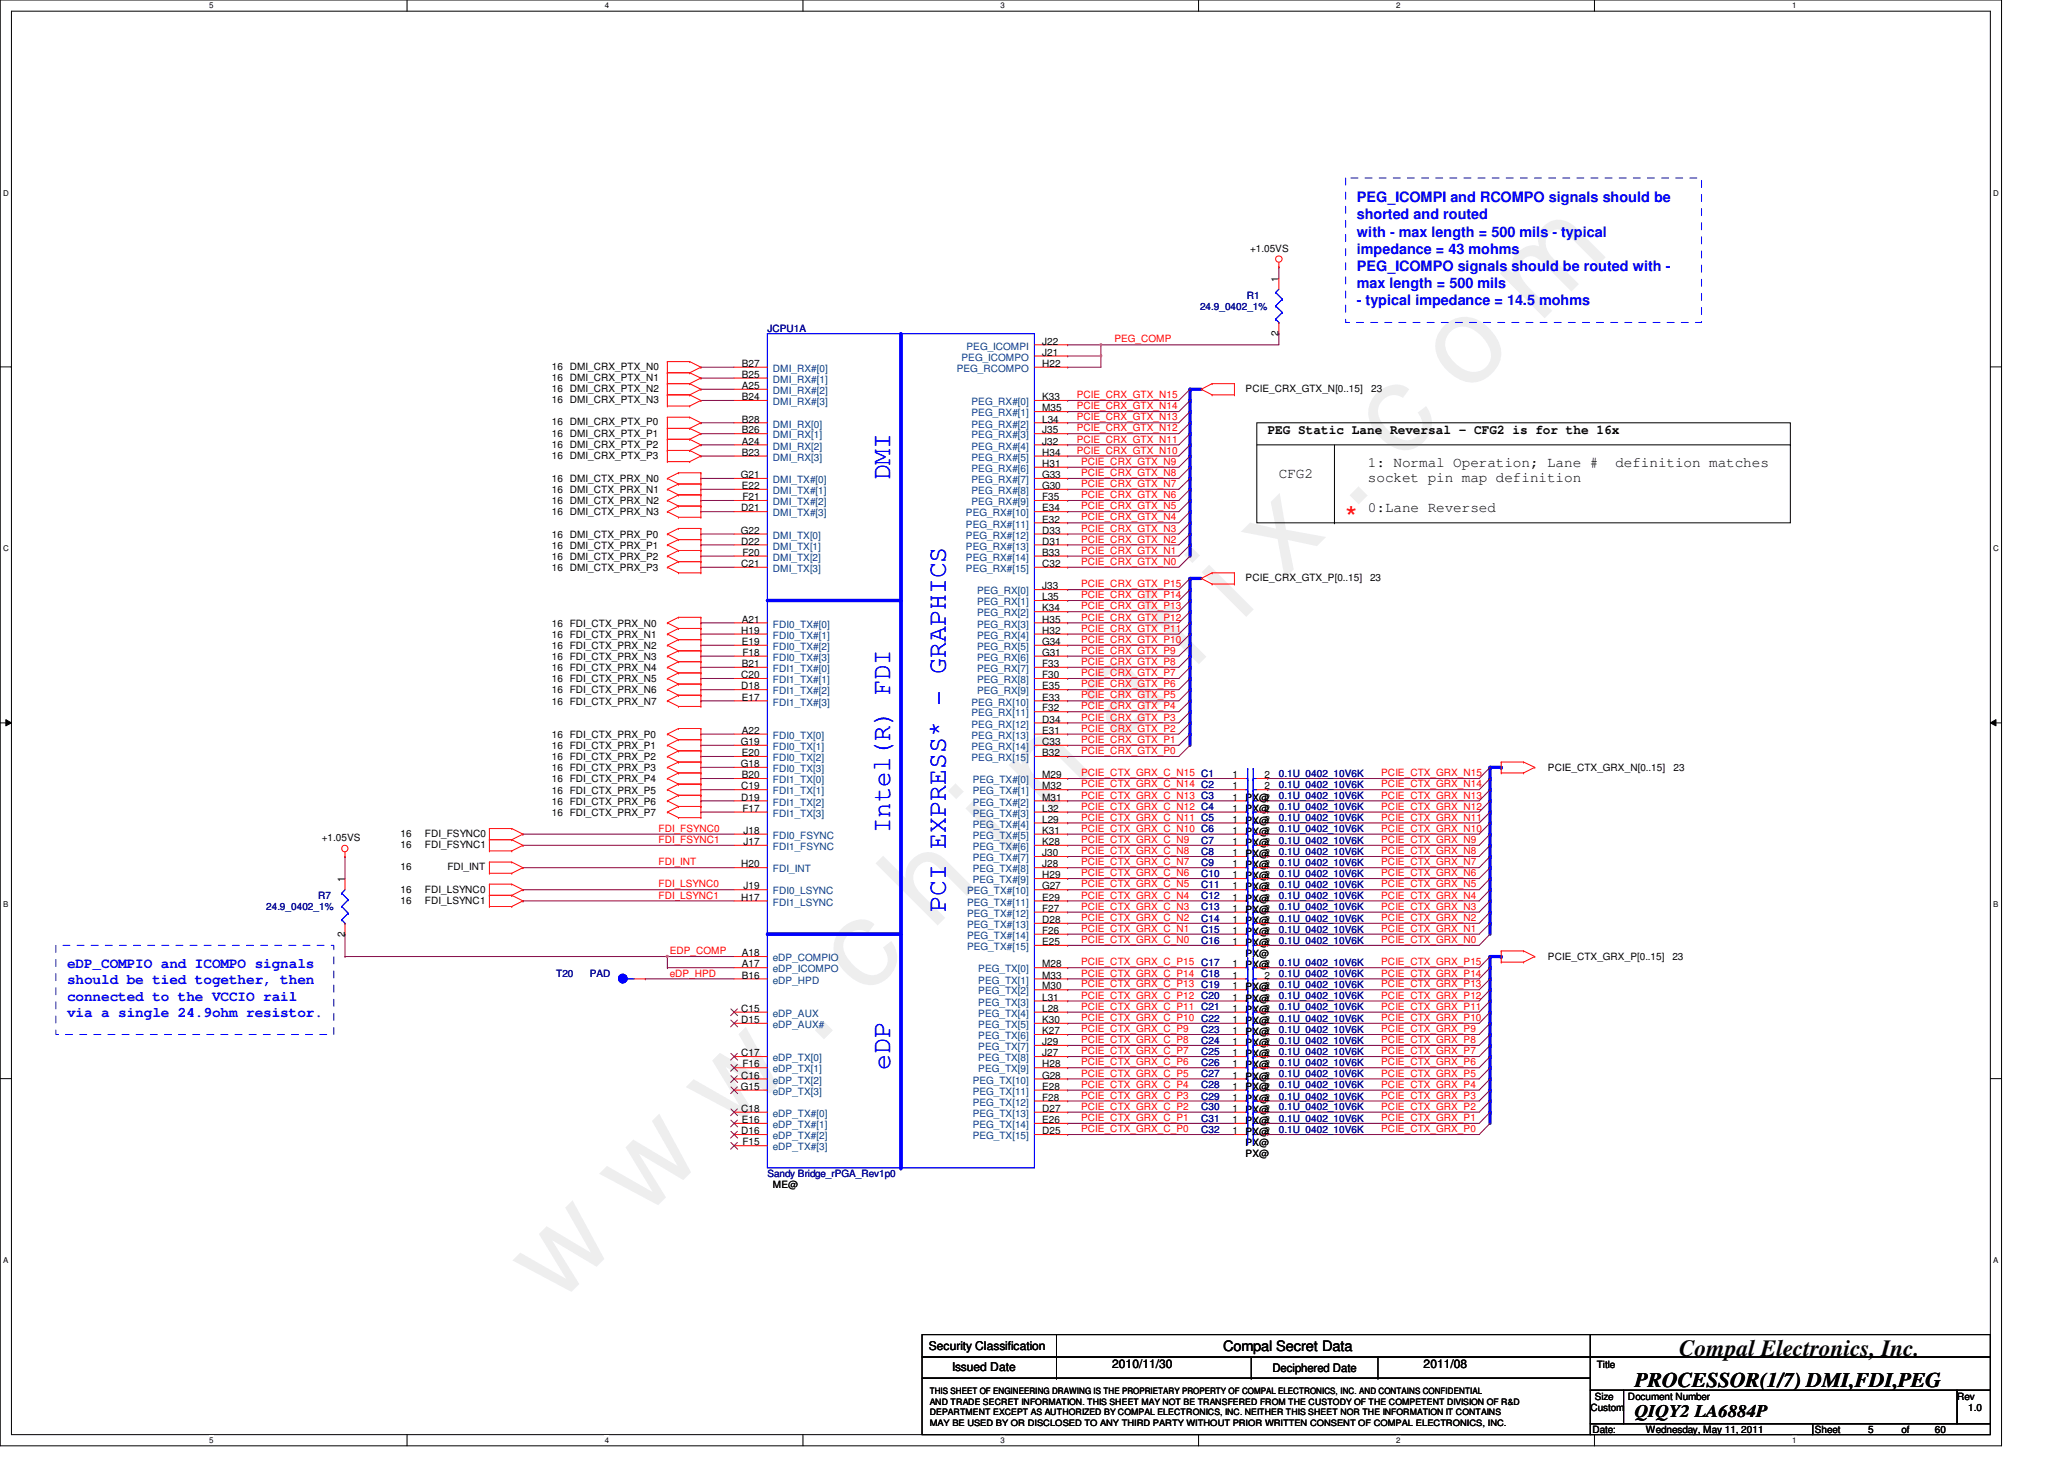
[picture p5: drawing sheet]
<svg xmlns="http://www.w3.org/2000/svg" width="297mm" height="210mm" viewBox="0 0 297 210" stroke-linecap="round" stroke-linejoin="round" font-family="sans-serif">
<defs><g id="words">
<text font-size="17.6" fill="#f0f" x="80.1" y="188" transform="rotate(-45 80.1 188)">w w w . c h i n a f i x . c o m</text>
<text font-size="4.3" fill="#f00" x="193.7" y="75.9">*</text>
<g font-size="3.8" fill="#00f">
<text x="128.1" y="69.1" transform="rotate(-90 128.1 69.1)">DMI</text>
<text x="128.1" y="119.8" transform="rotate(-90 128.1 119.8)">Intel(R) FDI</text>
<text x="136.1" y="131.2" transform="rotate(-90 136.1 131.2)">PCI EXPRESS* - GRAPHICS</text>
<text x="128.1" y="154" transform="rotate(-90 128.1 154)">eDP</text>
</g>
<text font-size="3.3" x="241.7" y="195.1">Compal Electronics, Inc.</text>
<text font-size="3" x="235.3" y="199.5">PROCESSOR(1/7) DMI,FDI,PEG</text>
<text font-size="2.5" x="235.3" y="203.9">QIQY2 LA6884P</text>
<g font-size="2.1" fill="#00f">
<text x="195.3" y="29.1">PEG_ICOMPI and RCOMPO signals should be</text>
<text x="195.3" y="31.6">shorted and routed</text>
<text x="195.3" y="34">with - max length = 500 mils - typical</text>
<text x="195.3" y="36.5">impedance = 43 mohms</text>
<text x="195.3" y="38.9">PEG_ICOMPO signals should be routed with -</text>
<text x="195.3" y="41.4">max length = 500 mils</text>
<text x="195.3" y="43.9">- typical impedance = 14.5 mohms</text>
<text x="9.6" y="139.3">eDP_COMPIO and ICOMPO signals</text>
<text x="9.6" y="141.6">should be tied together, then</text>
<text x="9.6" y="144">connected to the VCCIO rail</text>
<text x="9.6" y="146.3">via a single 24.9ohm resistor.</text>
</g>
<g font-size="2.1">
<text x="184" y="68.8">CFG2</text>
<text x="196.9" y="67.2">1: Normal Operation; Lane #</text>
<text x="196.9" y="69.4">socket pin map definition</text>
<text x="232.5" y="67.2">definition matches</text>
<text x="196.9" y="73.6">0:Lane Reversed</text>
<text x="176" y="194.4">Compal Secret Data</text>
</g>
<text font-size="1.9" x="182.4" y="62.4">PEG Static Lane Reversal - CFG2 is for the 16x</text>
<g font-size="1.7">
<text x="133.7" y="194.3">Security Classification</text>
<text x="137" y="197.3">Issued Date</text>
<text x="160" y="196.8">2010/11/30</text>
<text x="183.1" y="197.4">Deciphered Date</text>
<text x="204.9" y="196.8">2011/08</text>
</g>
<g font-size="1.4">
<text x="179.9" y="36.2">+1.05VS</text>
<text x="184" y="40.5" transform="rotate(-90 184 40.5)">1</text>
<text x="79.4" y="53.2">16 DMI_CRX_PTX_N0</text>
<text x="106.8" y="52.8">B27</text>
<text x="150" y="49.6">J22</text>
<text x="150" y="51.2">J21</text>
<text x="150" y="52.8">H22</text>
<text x="184" y="48.3" transform="rotate(-90 184 48.3)">2</text>
<text x="79.4" y="54.8">16 DMI_CRX_PTX_N1</text>
<text x="79.4" y="58">16 DMI_CRX_PTX_N3</text>
<text x="79.4" y="56.4">16 DMI_CRX_PTX_N2</text>
<text x="106.8" y="54.4">B25</text>
<text x="106.8" y="56">A25</text>
<text x="106.8" y="57.6">B24</text>
<text x="150" y="57.6">K33</text>
<text x="150" y="59.2">M35</text>
<text x="179.3" y="56.4">PCIE_CRX_GTX_N[0..15]</text>
<text x="197.3" y="56.4">23</text>
<text x="79.4" y="61.2">16 DMI_CRX_PTX_P0</text>
<text x="79.4" y="66">16 DMI_CRX_PTX_P3</text>
<text x="79.4" y="64.4">16 DMI_CRX_PTX_P2</text>
<text x="79.4" y="62.8">16 DMI_CRX_PTX_P1</text>
<text x="106.8" y="60.8">B28</text>
<text x="106.8" y="62.4">B26</text>
<text x="106.8" y="64">A24</text>
<text x="106.8" y="65.6">B23</text>
<text x="150" y="60.8">L34</text>
<text x="150" y="62.4">J35</text>
<text x="150" y="64">J32</text>
<text x="150" y="65.6">H34</text>
<text x="79.4" y="71">16 DMI_CTX_PRX_N1</text>
<text x="79.4" y="69.4">16 DMI_CTX_PRX_N0</text>
<text x="106.6" y="68.8">G21</text>
<text x="106.8" y="70.4">E22</text>
<text x="106.8" y="72">F21</text>
<text x="150" y="67.2">H31</text>
<text x="150" y="68.8">G33</text>
<text x="150" y="70.4">G30</text>
<text x="150" y="72">F35</text>
<text x="79.4" y="77.4">16 DMI_CTX_PRX_P0</text>
<text x="79.4" y="74.2">16 DMI_CTX_PRX_N3</text>
<text x="79.4" y="72.6">16 DMI_CTX_PRX_N2</text>
<text x="106.6" y="76.8">G22</text>
<text x="106.7" y="73.6">D21</text>
<text x="150" y="73.6">E34</text>
<text x="150" y="75.2">E32</text>
<text x="150" y="76.8">D33</text>
<text x="79.4" y="82.2">16 DMI_CTX_PRX_P3</text>
<text x="79.4" y="80.6">16 DMI_CTX_PRX_P2</text>
<text x="79.4" y="79">16 DMI_CTX_PRX_P1</text>
<text x="106.7" y="78.4">D22</text>
<text x="106.7" y="81.6">C21</text>
<text x="106.8" y="80">F20</text>
<text x="150" y="78.4">D31</text>
<text x="150" y="80">B33</text>
<text x="150" y="81.6">C32</text>
<text x="179.3" y="83.6">PCIE_CRX_GTX_P[0..15]</text>
<text x="197.2" y="83.6">23</text>
<text x="106.8" y="89.6">A21</text>
<text x="150" y="84.8">J33</text>
<text x="150" y="86.4">L35</text>
<text x="150" y="88">K34</text>
<text x="150" y="89.6">H35</text>
<text x="79.4" y="90.2">16 FDI_CTX_PRX_N0</text>
<text x="79.4" y="91.8">16 FDI_CTX_PRX_N1</text>
<text x="79.4" y="93.4">16 FDI_CTX_PRX_N2</text>
<text x="79.4" y="95">16 FDI_CTX_PRX_N3</text>
<text x="106.7" y="91.2">H19</text>
<text x="106.8" y="92.8">E19</text>
<text x="106.8" y="96">B21</text>
<text x="106.8" y="94.4">F18</text>
<text x="150" y="91.2">H32</text>
<text x="150" y="92.8">G34</text>
<text x="150" y="94.4">G31</text>
<text x="150" y="96">F33</text>
<text x="79.4" y="96.6">16 FDI_CTX_PRX_N4</text>
<text x="79.4" y="98.2">16 FDI_CTX_PRX_N5</text>
<text x="79.4" y="99.8">16 FDI_CTX_PRX_N6</text>
<text x="79.4" y="101.4">16 FDI_CTX_PRX_N7</text>
<text x="106.7" y="97.6">C20</text>
<text x="106.7" y="99.2">D18</text>
<text x="106.8" y="100.8">E17</text>
<text x="150" y="97.6">F30</text>
<text x="150" y="99.2">E35</text>
<text x="150" y="100.8">E33</text>
<text x="79.4" y="106.2">16 FDI_CTX_PRX_P0</text>
<text x="79.4" y="107.8">16 FDI_CTX_PRX_P1</text>
<text x="106.6" y="107.2">G19</text>
<text x="106.8" y="105.6">A22</text>
<text x="150" y="102.4">F32</text>
<text x="150" y="104">D34</text>
<text x="150" y="105.6">E31</text>
<text x="150" y="107.2">C33</text>
<text x="79.4" y="109.4">16 FDI_CTX_PRX_P2</text>
<text x="79.4" y="111">16 FDI_CTX_PRX_P3</text>
<text x="79.4" y="112.6">16 FDI_CTX_PRX_P4</text>
<text x="106.6" y="110.4">G18</text>
<text x="106.7" y="113.6">C19</text>
<text x="106.8" y="108.8">E20</text>
<text x="106.8" y="112">B20</text>
<text x="150" y="108.8">B32</text>
<text x="150" y="112">M29</text>
<text x="150" y="113.6">M32</text>
<text x="177.4" y="112">1</text>
<text x="177.4" y="113.6">1</text>
<text x="182" y="112">2</text>
<text x="182" y="113.6">2</text>
<text x="222.8" y="111">PCIE_CTX_GRX_N[0..15]</text>
<text x="240.9" y="111">23</text>
<text x="79.4" y="114.2">16 FDI_CTX_PRX_P5</text>
<text x="79.4" y="115.8">16 FDI_CTX_PRX_P6</text>
<text x="79.4" y="117.4">16 FDI_CTX_PRX_P7</text>
<text x="106.7" y="115.2">D19</text>
<text x="106.8" y="116.8">F17</text>
<text x="107" y="120">J18</text>
<text x="150" y="115.2">M31</text>
<text x="150" y="116.8">L32</text>
<text x="150" y="118.4">L29</text>
<text x="150" y="120">K31</text>
<text x="177.4" y="118.4">1</text>
<text x="177.4" y="115.2">1</text>
<text x="177.4" y="116.8">1</text>
<text x="177.4" y="120">1</text>
<text x="179.3" y="118.5">PX@</text>
<text x="179.3" y="115.3">PX@</text>
<text x="179.3" y="116.9">PX@</text>
<text x="182" y="118.4">2</text>
<text x="182" y="115.2">2</text>
<text x="182" y="116.8">2</text>
<text x="182" y="120">2</text>
<text x="46.3" y="121.1">+1.05VS</text>
<text x="57.6" y="125.2">16</text>
<text x="57.6" y="120.4">16</text>
<text x="57.6" y="122">16</text>
<text x="61.2" y="120.4">FDI_FSYNC0</text>
<text x="61.2" y="122">FDI_FSYNC1</text>
<text x="64.4" y="125.2">FDI_INT</text>
<text x="106.7" y="124.8">H20</text>
<text x="107" y="121.6">J17</text>
<text x="150" y="121.6">K28</text>
<text x="150" y="123.2">J30</text>
<text x="150" y="124.8">J28</text>
<text x="177.4" y="123.2">1</text>
<text x="177.4" y="121.6">1</text>
<text x="177.4" y="124.8">1</text>
<text x="179.3" y="121.7">PX@</text>
<text x="179.3" y="124.9">PX@</text>
<text x="179.3" y="120.1">PX@</text>
<text x="179.3" y="123.3">PX@</text>
<text x="182" y="123.2">2</text>
<text x="182" y="121.6">2</text>
<text x="182" y="124.8">2</text>
<text x="49.6" y="126.9" transform="rotate(-90 49.6 126.9)">1</text>
<text x="57.6" y="128.4">16</text>
<text x="57.6" y="130">16</text>
<text x="61.2" y="128.4">FDI_LSYNC0</text>
<text x="61.2" y="130">FDI_LSYNC1</text>
<text x="106.7" y="129.6">H17</text>
<text x="107" y="128">J19</text>
<text x="150" y="126.4">H29</text>
<text x="150" y="128">G27</text>
<text x="150" y="129.6">E29</text>
<text x="150" y="131.2">F27</text>
<text x="177.4" y="129.6">1</text>
<text x="177.4" y="126.4">1</text>
<text x="177.4" y="131.2">1</text>
<text x="177.4" y="128">1</text>
<text x="179.3" y="126.5">PX@</text>
<text x="179.3" y="129.7">PX@</text>
<text x="179.3" y="128.1">PX@</text>
<text x="179.3" y="131.3">PX@</text>
<text x="182" y="129.6">2</text>
<text x="182" y="126.4">2</text>
<text x="182" y="131.2">2</text>
<text x="182" y="128">2</text>
<text x="49.6" y="134.7" transform="rotate(-90 49.6 134.7)">2</text>
<text x="106.8" y="137.6">A18</text>
<text x="150" y="132.8">D28</text>
<text x="150" y="134.4">F26</text>
<text x="150" y="136">E25</text>
<text x="177.4" y="134.4">1</text>
<text x="177.4" y="132.8">1</text>
<text x="177.4" y="136">1</text>
<text x="179.3" y="132.9">PX@</text>
<text x="179.3" y="134.5">PX@</text>
<text x="179.3" y="137.7">PX@</text>
<text x="179.3" y="136.1">PX@</text>
<text x="182" y="134.4">2</text>
<text x="182" y="132.8">2</text>
<text x="182" y="136">2</text>
<text x="106.8" y="140.8">B16</text>
<text x="106.8" y="139.2">A17</text>
<text x="150" y="139.2">M28</text>
<text x="150" y="140.8">M33</text>
<text x="150" y="142.4">M30</text>
<text x="150" y="144">L31</text>
<text x="177.4" y="144">1</text>
<text x="177.4" y="142.4">1</text>
<text x="177.4" y="140.8">1</text>
<text x="177.4" y="139.2">1</text>
<text x="179.3" y="139.3">PX@</text>
<text x="179.3" y="142.5">PX@</text>
<text x="182" y="144">2</text>
<text x="182" y="142.4">2</text>
<text x="182" y="140.8">2</text>
<text x="182" y="139.2">2</text>
<text x="222.8" y="138.2">PCIE_CTX_GRX_P[0..15]</text>
<text x="240.7" y="138.2">23</text>
<text x="106.7" y="145.6">C15</text>
<text x="106.7" y="147.2">D15</text>
<text x="150" y="145.6">L28</text>
<text x="150" y="147.2">K30</text>
<text x="150" y="148.8">K27</text>
<text x="177.4" y="147.2">1</text>
<text x="177.4" y="148.8">1</text>
<text x="177.4" y="145.6">1</text>
<text x="179.3" y="147.3">PX@</text>
<text x="179.3" y="145.7">PX@</text>
<text x="179.3" y="144.1">PX@</text>
<text x="179.3" y="148.9">PX@</text>
<text x="182" y="147.2">2</text>
<text x="182" y="148.8">2</text>
<text x="182" y="145.6">2</text>
<text x="106.7" y="152">C17</text>
<text x="106.7" y="155.2">C16</text>
<text x="106.8" y="153.6">F16</text>
<text x="150" y="150.4">J29</text>
<text x="150" y="152">J27</text>
<text x="150" y="153.6">H28</text>
<text x="150" y="155.2">G28</text>
<text x="177.4" y="155.2">1</text>
<text x="177.4" y="150.4">1</text>
<text x="177.4" y="153.6">1</text>
<text x="177.4" y="152">1</text>
<text x="179.3" y="150.5">PX@</text>
<text x="179.3" y="153.7">PX@</text>
<text x="179.3" y="152.1">PX@</text>
<text x="179.3" y="155.3">PX@</text>
<text x="182" y="155.2">2</text>
<text x="182" y="150.4">2</text>
<text x="182" y="153.6">2</text>
<text x="182" y="152">2</text>
<text x="106.6" y="156.8">G15</text>
<text x="106.7" y="160">C18</text>
<text x="106.8" y="161.6">E16</text>
<text x="150" y="156.8">E28</text>
<text x="150" y="158.4">F28</text>
<text x="150" y="160">D27</text>
<text x="150" y="161.6">E26</text>
<text x="177.4" y="161.6">1</text>
<text x="177.4" y="156.8">1</text>
<text x="177.4" y="158.4">1</text>
<text x="177.4" y="160">1</text>
<text x="179.3" y="158.5">PX@</text>
<text x="179.3" y="160.1">PX@</text>
<text x="179.3" y="156.9">PX@</text>
<text x="179.3" y="161.7">PX@</text>
<text x="182" y="161.6">2</text>
<text x="182" y="156.8">2</text>
<text x="182" y="158.4">2</text>
<text x="182" y="160">2</text>
<text x="106.7" y="163.2">D16</text>
<text x="106.8" y="164.8">F15</text>
<text x="150" y="163.2">D25</text>
<text x="177.4" y="163.2">1</text>
<text x="179.3" y="164.9">PX@</text>
<text x="179.3" y="166.5">PX@</text>
<text x="179.3" y="163.3">PX@</text>
<text x="182" y="163.2">2</text>
<text x="111.2" y="171">ME@</text>
<text x="229.8" y="196.7">Title</text>
<text x="228.9" y="203">Custom</text>
<text x="229.5" y="201.4">Size</text>
<text x="234.3" y="201.4">Document Number</text>
<text x="281.7" y="201.4">Rev</text>
<text x="283.3" y="203">1.0</text>
<text x="229.2" y="206.2">Date:</text>
<text x="236.9" y="206.2">Wednesday, May 11, 2011</text>
<text x="261.2" y="206.2">Sheet</text>
<text x="268.9" y="206.2">5</text>
<text x="273.7" y="206.2">of</text>
<text x="278.4" y="206.2">60</text>
</g>
<g font-size="1.4" fill="#000080">
<text x="110.4" y="47.7">JCPU1A</text>
<text x="172.7" y="44.6">24.9_0402_1%</text>
<text x="179.4" y="43">R1</text>
<text x="184" y="111.8">0.1U_0402_10V6K</text>
<text x="184" y="113.4">0.1U_0402_10V6K</text>
<text x="184" y="118.2">0.1U_0402_10V6K</text>
<text x="184" y="115">0.1U_0402_10V6K</text>
<text x="184" y="116.6">0.1U_0402_10V6K</text>
<text x="184" y="119.8">0.1U_0402_10V6K</text>
<text x="172.9" y="123">C8</text>
<text x="172.9" y="121.4">C7</text>
<text x="172.9" y="124.6">C9</text>
<text x="184" y="123">0.1U_0402_10V6K</text>
<text x="184" y="121.4">0.1U_0402_10V6K</text>
<text x="184" y="124.6">0.1U_0402_10V6K</text>
<text x="38.3" y="131">24.9_0402_1%</text>
<text x="45.8" y="129.4">R7</text>
<text x="172.9" y="129.4">C12</text>
<text x="172.9" y="126.2">C10</text>
<text x="172.9" y="131">C13</text>
<text x="172.9" y="127.8">C11</text>
<text x="184" y="129.4">0.1U_0402_10V6K</text>
<text x="184" y="126.2">0.1U_0402_10V6K</text>
<text x="184" y="131">0.1U_0402_10V6K</text>
<text x="184" y="127.8">0.1U_0402_10V6K</text>
<text x="172.9" y="134.2">C15</text>
<text x="172.9" y="132.6">C14</text>
<text x="172.9" y="135.8">C16</text>
<text x="184" y="134.2">0.1U_0402_10V6K</text>
<text x="184" y="132.6">0.1U_0402_10V6K</text>
<text x="184" y="135.8">0.1U_0402_10V6K</text>
<text x="80" y="140.6">T20</text>
<text x="84.9" y="140.6">PAD</text>
<text x="184" y="143.8">0.1U_0402_10V6K</text>
<text x="184" y="142.2">0.1U_0402_10V6K</text>
<text x="184" y="140.6">0.1U_0402_10V6K</text>
<text x="184" y="139">0.1U_0402_10V6K</text>
<text x="172.9" y="148.6">C23</text>
<text x="184" y="147">0.1U_0402_10V6K</text>
<text x="184" y="148.6">0.1U_0402_10V6K</text>
<text x="184" y="145.4">0.1U_0402_10V6K</text>
<text x="172.9" y="155">C27</text>
<text x="172.9" y="150.2">C24</text>
<text x="172.9" y="153.4">C26</text>
<text x="172.9" y="151.8">C25</text>
<text x="184" y="155">0.1U_0402_10V6K</text>
<text x="184" y="150.2">0.1U_0402_10V6K</text>
<text x="184" y="153.4">0.1U_0402_10V6K</text>
<text x="184" y="151.8">0.1U_0402_10V6K</text>
<text x="172.9" y="161.4">C31</text>
<text x="172.9" y="156.6">C28</text>
<text x="172.9" y="158.2">C29</text>
<text x="172.9" y="159.8">C30</text>
<text x="184" y="161.4">0.1U_0402_10V6K</text>
<text x="184" y="156.6">0.1U_0402_10V6K</text>
<text x="184" y="158.2">0.1U_0402_10V6K</text>
<text x="184" y="159.8">0.1U_0402_10V6K</text>
<text x="172.9" y="163">C32</text>
<text x="184" y="163">0.1U_0402_10V6K</text>
<text x="110.4" y="169.4">Sandy Bridge_rPGA_Rev1p0</text>
</g>
<g font-size="1.4" fill="#004080">
<text x="111.2" y="53.5">DMI_RX#[0]</text>
<text x="137.7" y="53.5">PEG_RCOMPO</text>
<text x="138.4" y="51.9">PEG_ICOMPO</text>
<text x="139.1" y="50.3">PEG_ICOMPI</text>
<text x="111.2" y="55.1">DMI_RX#[1]</text>
<text x="111.2" y="56.7">DMI_RX#[2]</text>
<text x="111.2" y="58.3">DMI_RX#[3]</text>
<text x="139.8" y="58.3">PEG_RX#[0]</text>
<text x="139.8" y="59.9">PEG_RX#[1]</text>
<text x="111.2" y="61.5">DMI_RX[0]</text>
<text x="111.2" y="63.1">DMI_RX[1]</text>
<text x="111.2" y="64.7">DMI_RX[2]</text>
<text x="139.8" y="61.5">PEG_RX#[2]</text>
<text x="139.8" y="63.1">PEG_RX#[3]</text>
<text x="139.8" y="64.7">PEG_RX#[4]</text>
<text x="111.2" y="66.3">DMI_RX[3]</text>
<text x="111.2" y="69.5">DMI_TX#[0]</text>
<text x="111.2" y="71.1">DMI_TX#[1]</text>
<text x="139.8" y="66.3">PEG_RX#[5]</text>
<text x="139.8" y="67.9">PEG_RX#[6]</text>
<text x="139.8" y="69.5">PEG_RX#[7]</text>
<text x="139.8" y="71.1">PEG_RX#[8]</text>
<text x="111.2" y="72.7">DMI_TX#[2]</text>
<text x="111.2" y="74.3">DMI_TX#[3]</text>
<text x="111.2" y="77.5">DMI_TX[0]</text>
<text x="139" y="74.3">PEG_RX#[10]</text>
<text x="139" y="75.9">PEG_RX#[11]</text>
<text x="139" y="77.5">PEG_RX#[12]</text>
<text x="139.8" y="72.7">PEG_RX#[9]</text>
<text x="111.2" y="79.1">DMI_TX[1]</text>
<text x="111.2" y="82.3">DMI_TX[3]</text>
<text x="111.2" y="80.7">DMI_TX[2]</text>
<text x="139" y="79.1">PEG_RX#[13]</text>
<text x="139" y="80.7">PEG_RX#[14]</text>
<text x="139" y="82.3">PEG_RX#[15]</text>
<text x="140.6" y="85.5">PEG_RX[0]</text>
<text x="140.6" y="87.1">PEG_RX[1]</text>
<text x="140.6" y="88.7">PEG_RX[2]</text>
<text x="111.2" y="90.3">FDI0_TX#[0]</text>
<text x="111.2" y="91.9">FDI0_TX#[1]</text>
<text x="111.2" y="93.5">FDI0_TX#[2]</text>
<text x="111.2" y="95.1">FDI0_TX#[3]</text>
<text x="140.6" y="90.3">PEG_RX[3]</text>
<text x="140.6" y="91.9">PEG_RX[4]</text>
<text x="140.6" y="93.5">PEG_RX[5]</text>
<text x="140.6" y="95.1">PEG_RX[6]</text>
<text x="111.2" y="96.7">FDI1_TX#[0]</text>
<text x="111.2" y="98.3">FDI1_TX#[1]</text>
<text x="111.2" y="99.9">FDI1_TX#[2]</text>
<text x="111.2" y="101.5">FDI1_TX#[3]</text>
<text x="139.8" y="101.5">PEG_RX[10]</text>
<text x="140.6" y="96.7">PEG_RX[7]</text>
<text x="140.6" y="98.3">PEG_RX[8]</text>
<text x="140.6" y="99.9">PEG_RX[9]</text>
<text x="111.2" y="106.3">FDI0_TX[0]</text>
<text x="111.2" y="107.9">FDI0_TX[1]</text>
<text x="139.8" y="103.1">PEG_RX[11]</text>
<text x="139.8" y="104.7">PEG_RX[12]</text>
<text x="139.8" y="106.3">PEG_RX[13]</text>
<text x="139.8" y="107.9">PEG_RX[14]</text>
<text x="111.2" y="109.5">FDI0_TX[2]</text>
<text x="111.2" y="111.1">FDI0_TX[3]</text>
<text x="111.2" y="112.7">FDI1_TX[0]</text>
<text x="139.8" y="109.5">PEG_RX[15]</text>
<text x="140" y="112.7">PEG_TX#[0]</text>
<text x="111.2" y="114.3">FDI1_TX[1]</text>
<text x="111.2" y="115.9">FDI1_TX[2]</text>
<text x="111.2" y="117.5">FDI1_TX[3]</text>
<text x="140" y="114.3">PEG_TX#[1]</text>
<text x="140" y="115.9">PEG_TX#[2]</text>
<text x="140" y="117.5">PEG_TX#[3]</text>
<text x="140" y="119.1">PEG_TX#[4]</text>
<text x="111.2" y="120.7">FDI0_FSYNC</text>
<text x="111.2" y="122.3">FDI1_FSYNC</text>
<text x="111.2" y="125.5">FDI_INT</text>
<text x="140" y="120.7">PEG_TX#[5]</text>
<text x="140" y="122.3">PEG_TX#[6]</text>
<text x="140" y="123.9">PEG_TX#[7]</text>
<text x="140" y="125.5">PEG_TX#[8]</text>
<text x="111.2" y="128.7">FDI0_LSYNC</text>
<text x="111.2" y="130.3">FDI1_LSYNC</text>
<text x="139.2" y="128.7">PEG_TX#[10]</text>
<text x="139.2" y="130.3">PEG_TX#[11]</text>
<text x="139.2" y="131.9">PEG_TX#[12]</text>
<text x="140" y="127.1">PEG_TX#[9]</text>
<text x="139.2" y="133.5">PEG_TX#[13]</text>
<text x="139.2" y="135.1">PEG_TX#[14]</text>
<text x="139.2" y="136.7">PEG_TX#[15]</text>
<text x="111.2" y="138.3">eDP_COMPIO</text>
<text x="111.2" y="141.5">eDP_HPD</text>
<text x="111.2" y="139.9">eDP_ICOMPO</text>
<text x="140.8" y="139.9">PEG_TX[0]</text>
<text x="140.8" y="141.5">PEG_TX[1]</text>
<text x="140.8" y="143.1">PEG_TX[2]</text>
<text x="111.2" y="146.3">eDP_AUX</text>
<text x="111.2" y="147.9">eDP_AUX#</text>
<text x="140.8" y="144.7">PEG_TX[3]</text>
<text x="140.8" y="146.3">PEG_TX[4]</text>
<text x="140.8" y="147.9">PEG_TX[5]</text>
<text x="140.8" y="149.5">PEG_TX[6]</text>
<text x="111.2" y="152.7">eDP_TX[0]</text>
<text x="111.2" y="154.3">eDP_TX[1]</text>
<text x="111.2" y="155.9">eDP_TX[2]</text>
<text x="140" y="155.9">PEG_TX[10]</text>
<text x="140.8" y="151.1">PEG_TX[7]</text>
<text x="140.8" y="152.7">PEG_TX[8]</text>
<text x="140.8" y="154.3">PEG_TX[9]</text>
<text x="111.2" y="157.5">eDP_TX[3]</text>
<text x="111.2" y="160.7">eDP_TX#[0]</text>
<text x="140" y="157.5">PEG_TX[11]</text>
<text x="140" y="159.1">PEG_TX[12]</text>
<text x="140" y="160.7">PEG_TX[13]</text>
<text x="111.2" y="162.3">eDP_TX#[1]</text>
<text x="111.2" y="163.9">eDP_TX#[2]</text>
<text x="111.2" y="165.5">eDP_TX#[3]</text>
<text x="140" y="162.3">PEG_TX[14]</text>
<text x="140" y="163.9">PEG_TX[15]</text>
</g>
<g font-size="1.4" fill="#f00">
<text x="160.4" y="49.3">PEG_COMP</text>
<text x="155" y="57.3">PCIE_CRX_GTX_N15</text>
<text x="155" y="58.9">PCIE_CRX_GTX_N14</text>
<text x="155" y="65.3">PCIE_CRX_GTX_N10</text>
<text x="155" y="62.1">PCIE_CRX_GTX_N12</text>
<text x="155" y="60.5">PCIE_CRX_GTX_N13</text>
<text x="155" y="63.7">PCIE_CRX_GTX_N11</text>
<text x="155.6" y="68.5">PCIE_CRX_GTX_N8</text>
<text x="155.6" y="71.7">PCIE_CRX_GTX_N6</text>
<text x="155.6" y="70.1">PCIE_CRX_GTX_N7</text>
<text x="155.6" y="66.9">PCIE_CRX_GTX_N9</text>
<text x="155.6" y="74.9">PCIE_CRX_GTX_N4</text>
<text x="155.6" y="76.5">PCIE_CRX_GTX_N3</text>
<text x="155.6" y="73.3">PCIE_CRX_GTX_N5</text>
<text x="155.6" y="81.3">PCIE_CRX_GTX_N0</text>
<text x="155.6" y="78.1">PCIE_CRX_GTX_N2</text>
<text x="155.6" y="79.7">PCIE_CRX_GTX_N1</text>
<text x="155.6" y="84.5">PCIE_CRX_GTX_P15</text>
<text x="155.6" y="86.1">PCIE_CRX_GTX_P14</text>
<text x="155.6" y="87.7">PCIE_CRX_GTX_P13</text>
<text x="155.6" y="89.3">PCIE_CRX_GTX_P12</text>
<text x="155.6" y="95.7">PCIE_CRX_GTX_P8</text>
<text x="155.6" y="92.5">PCIE_CRX_GTX_P10</text>
<text x="155.6" y="94.1">PCIE_CRX_GTX_P9</text>
<text x="155.6" y="90.9">PCIE_CRX_GTX_P11</text>
<text x="155.6" y="97.3">PCIE_CRX_GTX_P7</text>
<text x="155.6" y="98.9">PCIE_CRX_GTX_P6</text>
<text x="155.6" y="100.5">PCIE_CRX_GTX_P5</text>
<text x="155.6" y="102.1">PCIE_CRX_GTX_P4</text>
<text x="155.6" y="103.7">PCIE_CRX_GTX_P3</text>
<text x="155.6" y="106.9">PCIE_CRX_GTX_P1</text>
<text x="155.6" y="105.3">PCIE_CRX_GTX_P2</text>
<text x="155.6" y="108.5">PCIE_CRX_GTX_P0</text>
<text x="155.6" y="113.3">PCIE_CTX_GRX_C_N14 C2</text>
<text x="155.6" y="111.7">PCIE_CTX_GRX_C_N15 C1</text>
<text x="198.8" y="111.7">PCIE_CTX_GRX_N15</text>
<text x="198.8" y="113.3">PCIE_CTX_GRX_N14</text>
<text x="94.8" y="119.7">FDI_FSYNC0</text>
<text x="155.6" y="119.7">PCIE_CTX_GRX_C_N10 C6</text>
<text x="155.6" y="114.9">PCIE_CTX_GRX_C_N13 C3</text>
<text x="155.6" y="116.5">PCIE_CTX_GRX_C_N12 C4</text>
<text x="155.6" y="118.1">PCIE_CTX_GRX_C_N11 C5</text>
<text x="198.8" y="119.7">PCIE_CTX_GRX_N10</text>
<text x="198.8" y="114.9">PCIE_CTX_GRX_N13</text>
<text x="198.8" y="116.5">PCIE_CTX_GRX_N12</text>
<text x="198.8" y="118.1">PCIE_CTX_GRX_N11</text>
<text x="94.8" y="121.3">FDI_FSYNC1</text>
<text x="94.8" y="124.5">FDI_INT</text>
<text x="155.6" y="122.9">PCIE_CTX_GRX_C_N8</text>
<text x="155.6" y="121.3">PCIE_CTX_GRX_C_N9</text>
<text x="155.6" y="124.5">PCIE_CTX_GRX_C_N7</text>
<text x="198.8" y="122.9">PCIE_CTX_GRX_N8</text>
<text x="198.8" y="121.3">PCIE_CTX_GRX_N9</text>
<text x="198.8" y="124.5">PCIE_CTX_GRX_N7</text>
<text x="94.8" y="127.7">FDI_LSYNC0</text>
<text x="94.8" y="129.3">FDI_LSYNC1</text>
<text x="155.6" y="126.1">PCIE_CTX_GRX_C_N6</text>
<text x="155.6" y="129.3">PCIE_CTX_GRX_C_N4</text>
<text x="155.6" y="127.7">PCIE_CTX_GRX_C_N5</text>
<text x="155.6" y="130.9">PCIE_CTX_GRX_C_N3</text>
<text x="198.8" y="126.1">PCIE_CTX_GRX_N6</text>
<text x="198.8" y="129.3">PCIE_CTX_GRX_N4</text>
<text x="198.8" y="127.7">PCIE_CTX_GRX_N5</text>
<text x="198.8" y="130.9">PCIE_CTX_GRX_N3</text>
<text x="96.4" y="137.3">EDP_COMP</text>
<text x="155.6" y="135.7">PCIE_CTX_GRX_C_N0</text>
<text x="155.6" y="132.5">PCIE_CTX_GRX_C_N2</text>
<text x="155.6" y="134.1">PCIE_CTX_GRX_C_N1</text>
<text x="198.8" y="135.7">PCIE_CTX_GRX_N0</text>
<text x="198.8" y="132.5">PCIE_CTX_GRX_N2</text>
<text x="198.8" y="134.1">PCIE_CTX_GRX_N1</text>
<text x="96.4" y="140.5">eDP_HPD</text>
<text x="155.6" y="138.9">PCIE_CTX_GRX_C_P15 C17</text>
<text x="155.6" y="140.5">PCIE_CTX_GRX_C_P14 C18</text>
<text x="155.6" y="142.1">PCIE_CTX_GRX_C_P13 C19</text>
<text x="155.6" y="143.7">PCIE_CTX_GRX_C_P12 C20</text>
<text x="198.8" y="138.9">PCIE_CTX_GRX_P15</text>
<text x="198.8" y="140.5">PCIE_CTX_GRX_P14</text>
<text x="198.8" y="142.1">PCIE_CTX_GRX_P13</text>
<text x="198.8" y="143.7">PCIE_CTX_GRX_P12</text>
<text x="155.6" y="146.9">PCIE_CTX_GRX_C_P10 C22</text>
<text x="155.6" y="148.5">PCIE_CTX_GRX_C_P9</text>
<text x="155.6" y="145.3">PCIE_CTX_GRX_C_P11 C21</text>
<text x="198.8" y="146.9">PCIE_CTX_GRX_P10</text>
<text x="198.8" y="145.3">PCIE_CTX_GRX_P11</text>
<text x="198.8" y="148.5">PCIE_CTX_GRX_P9</text>
<text x="155.6" y="150.1">PCIE_CTX_GRX_C_P8</text>
<text x="155.6" y="153.3">PCIE_CTX_GRX_C_P6</text>
<text x="155.6" y="151.7">PCIE_CTX_GRX_C_P7</text>
<text x="155.6" y="154.9">PCIE_CTX_GRX_C_P5</text>
<text x="198.8" y="151.7">PCIE_CTX_GRX_P7</text>
<text x="198.8" y="154.9">PCIE_CTX_GRX_P5</text>
<text x="198.8" y="150.1">PCIE_CTX_GRX_P8</text>
<text x="198.8" y="153.3">PCIE_CTX_GRX_P6</text>
<text x="155.6" y="156.5">PCIE_CTX_GRX_C_P4</text>
<text x="155.6" y="161.3">PCIE_CTX_GRX_C_P1</text>
<text x="155.6" y="158.1">PCIE_CTX_GRX_C_P3</text>
<text x="155.6" y="159.7">PCIE_CTX_GRX_C_P2</text>
<text x="198.8" y="158.1">PCIE_CTX_GRX_P3</text>
<text x="198.8" y="156.5">PCIE_CTX_GRX_P4</text>
<text x="198.8" y="159.7">PCIE_CTX_GRX_P2</text>
<text x="198.8" y="161.3">PCIE_CTX_GRX_P1</text>
<text x="155.6" y="162.9">PCIE_CTX_GRX_C_P0</text>
<text x="198.8" y="162.9">PCIE_CTX_GRX_P0</text>
</g>
<g font-size="1.3">
<text x="133.8" y="200.6">THIS SHEET OF ENGINEERING DRAWING IS THE PROPRIETARY PROPERTY OF COMPAL ELECTRONICS, INC. AND CONTAINS CONFIDENTIAL</text>
<text x="133.8" y="202.1">AND TRADE SECRET INFORMATION. THIS SHEET MAY NOT BE TRANSFERED FROM THE CUSTODY OF THE COMPETENT DIVISION OF R&amp;D</text>
<text x="133.8" y="203.6">DEPARTMENT EXCEPT AS AUTHORIZED BY COMPAL ELECTRONICS, INC. NEITHER THIS SHEET NOR THE INFORMATION IT CONTAINS</text>
<text x="133.8" y="205.1">MAY BE USED BY OR DISCLOSED TO ANY THIRD PARTY WITHOUT PRIOR WRITTEN CONSENT OF COMPAL ELECTRONICS, INC.</text>
</g>
<g font-size="1.1">
<text x="30.1" y="1.1">5</text>
<text x="87" y="1.1">4</text>
<text x="144" y="1.1">3</text>
<text x="200.9" y="1.1">2</text>
<text x="257.9" y="1.1">1</text>
<text x=".5" y="28.1">D</text>
<text x="286.9" y="28.1">D</text>
<text x=".5" y="79.3">C</text>
<text x="286.9" y="79.3">C</text>
<text x=".5" y="130.5">B</text>
<text x="286.9" y="130.5">B</text>
<text x=".5" y="181.7">A</text>
<text x="286.9" y="181.7">A</text>
<text x="30.1" y="207.5">5</text>
<text x="87" y="207.5">4</text>
<text x="144" y="207.5">3</text>
<text x="200.9" y="207.5">2</text>
<text x="257.9" y="207.5">1</text>
</g>
</g></defs>
<path d="M0 0h288.1v208h-288.1zM1.6 1.6h284.8v204.8h-284.8z" fill="none" stroke="#000" stroke-width=".14"/>
<g fill="#fff">
<path d="M30.1 .2h.6v1.2h-.6z"/>
<path d="M30.1 206.6h.6v1.2h-.6z"/>
</g>
<path d="M58.6 0v1.6M58.6 206.4v1.6" fill="none" stroke="#000" stroke-width=".14"/>
<g fill="#fff">
<path d="M87 .2h.6v1.2h-.6z"/>
<path d="M87 206.6h.6v1.2h-.6z"/>
</g>
<path d="M115.6 0v1.6M115.6 206.4v1.6" fill="none" stroke="#000" stroke-width=".14"/>
<g fill="#fff">
<path d="M144 .2h.6v1.2h-.6z"/>
<path d="M144 206.6h.6v1.2h-.6z"/>
</g>
<path d="M172.5 0v1.6M172.5 206.4v1.6" fill="none" stroke="#000" stroke-width=".14"/>
<g fill="#fff">
<path d="M200.9 .2h.6v1.2h-.6z"/>
<path d="M200.9 206.6h.6v1.2h-.6z"/>
</g>
<path d="M229.5 0v1.6M229.5 206.4v1.6" fill="none" stroke="#000" stroke-width=".14"/>
<g fill="#fff">
<path d="M257.9 .2h.6v1.2h-.6z"/>
<path d="M257.9 206.6h.6v1.2h-.6z"/>
<path d="M.5 27.2h.7v1.2h-.7z"/>
<path d="M286.9 27.2h.7v1.2h-.7z"/>
<path d="M.5 78.4h.7v1.1h-.7z"/>
<path d="M286.9 78.4h.7v1.1h-.7z"/>
</g>
<path d="M0 52.8h1.6M286.4 52.8h1.7" fill="none" stroke="#000" stroke-width=".14"/>
<g fill="#fff">
<path d="M.5 129.6h.7v1.2h-.7z"/>
<path d="M286.9 129.6h.7v1.2h-.7z"/>
</g>
<path d="M0 104h1.6M.8 103.5l.8 .5-.8 .4zM286.4 104l.8-.5v.9zM286.4 104h1.7" fill="none" stroke="#000" stroke-width=".14"/>
<path d="M.8 103.5l.8 .5-.8 .4zM286.4 104l.8-.5v.9z" fill="#000"/>
<g fill="#fff">
<path d="M.5 180.7h.7v1.2h-.7z"/>
<path d="M286.9 180.7h.7v1.2h-.7z"/>
</g>
<g fill="none" stroke="#000" stroke-width=".14">
<path d="M180.9 60.8h76.8v14.4h-76.8zM180.9 64h76.8M257.7 64h.1M0 155.2h1.6M286.4 155.2h1.7M132.7 192h96.2v3.2h-96.2zM132.7 195.2h96.2v3.1h-96.2zM132.7 198.3h96.2v8.1h-96.2zM152 195.2h.1M152 198.3h.1M152 192v6.3M180.1 198.3h.1"/>
<path d="M180.1 195.2v3.1M198.3 198.3h.1M198.3 195.2v3.1M228.9 192h57.5v3.2h-57.5zM228.9 195.2h57.5v4.8h-57.5zM228.9 200h4.8v4.8h-4.8zM228.9 204.8h32v1.6h-32zM233.7 200h48v4.8h-48zM260.9 204.8h25.5v1.6h-25.5zM281.7 200h4.7v4.8h-4.7z"/>
</g>
<g fill="none" stroke="#800040" stroke-width=".14">
<path d="M182.4 112h30.5M182.4 113.6h30.5M182.4 115.2h30.5M182.4 116.8h30.5M182.4 118.4h30.5M49.6 123.2h.1M49.6 134.4h.1M49.6 137.6h.1M49.6 123.2v3.2M49.6 134.4v3.2M49.6 137.6h46.4M75.3 120h30.4"/>
<path d="M75.3 128h30.4M75.3 129.6h30.4M75.3 121.6h30.4M75.3 124.8h30.4M182.4 120h30.5M182.4 128h30.5M182.4 129.6h30.5M182.4 121.6h30.5M182.4 124.8h30.5M182.4 136h30.5M182.4 126.4h30.5M182.4 123.2h30.5"/>
<path d="M182.4 132.8h30.5M182.4 134.4h30.5M182.4 131.2h30.5M182.4 139.2h30.5M182.4 152h30.5M182.4 147.2h30.5M182.4 140.8h30.5M182.4 158.4h30.5M182.4 155.2h30.5M182.4 150.4h30.5M182.4 153.6h30.5M182.4 156.8h30.5"/>
<path d="M182.4 142.4h30.5M182.4 145.6h30.5M182.4 148.8h30.5M182.4 144h30.5M182.4 163.2h30.5M182.4 160h30.5M182.4 161.6h30.5"/>
</g>
<g fill="none" stroke="#f00" stroke-width=".14">
<path d="M49.6 123.2h.1M49.6 122.6v.6M49.6 126.4v1.6M49.6 132.8v1.6"/>
<circle cx="49.6" cy="122.1" r=".46"/>
</g>
<path d="M193.7 25.6h51.2v20.8h-51.2zM8 136h40v12.8h-40z" fill="none" stroke="#00f" stroke-width=".14" stroke-dasharray="1 1 1 1 1 1 1 1"/>
<g fill="none" stroke="#00f" stroke-width=".14">
<path d="M110.4 48h38.5v120h-38.5zM49.2 128.5h.1M49.2 130.4h.1M49.2 132.3h.1M49.2 128.5l.9 .9M49.2 130.4l.9 1M49.2 132.3l.4 .5M49.6 132.8h.1M49.6 128l-.4 .5M50.1 129.4h.1M50.1 131.4h.1M50.1 129.4l-.9 1"/>
<path d="M50.1 131.4l-.9 .9"/>
</g>
<path d="M129.7 48v120" fill="none" stroke="#00f" stroke-width=".47"/>
<use href="#words"/>
</svg>
